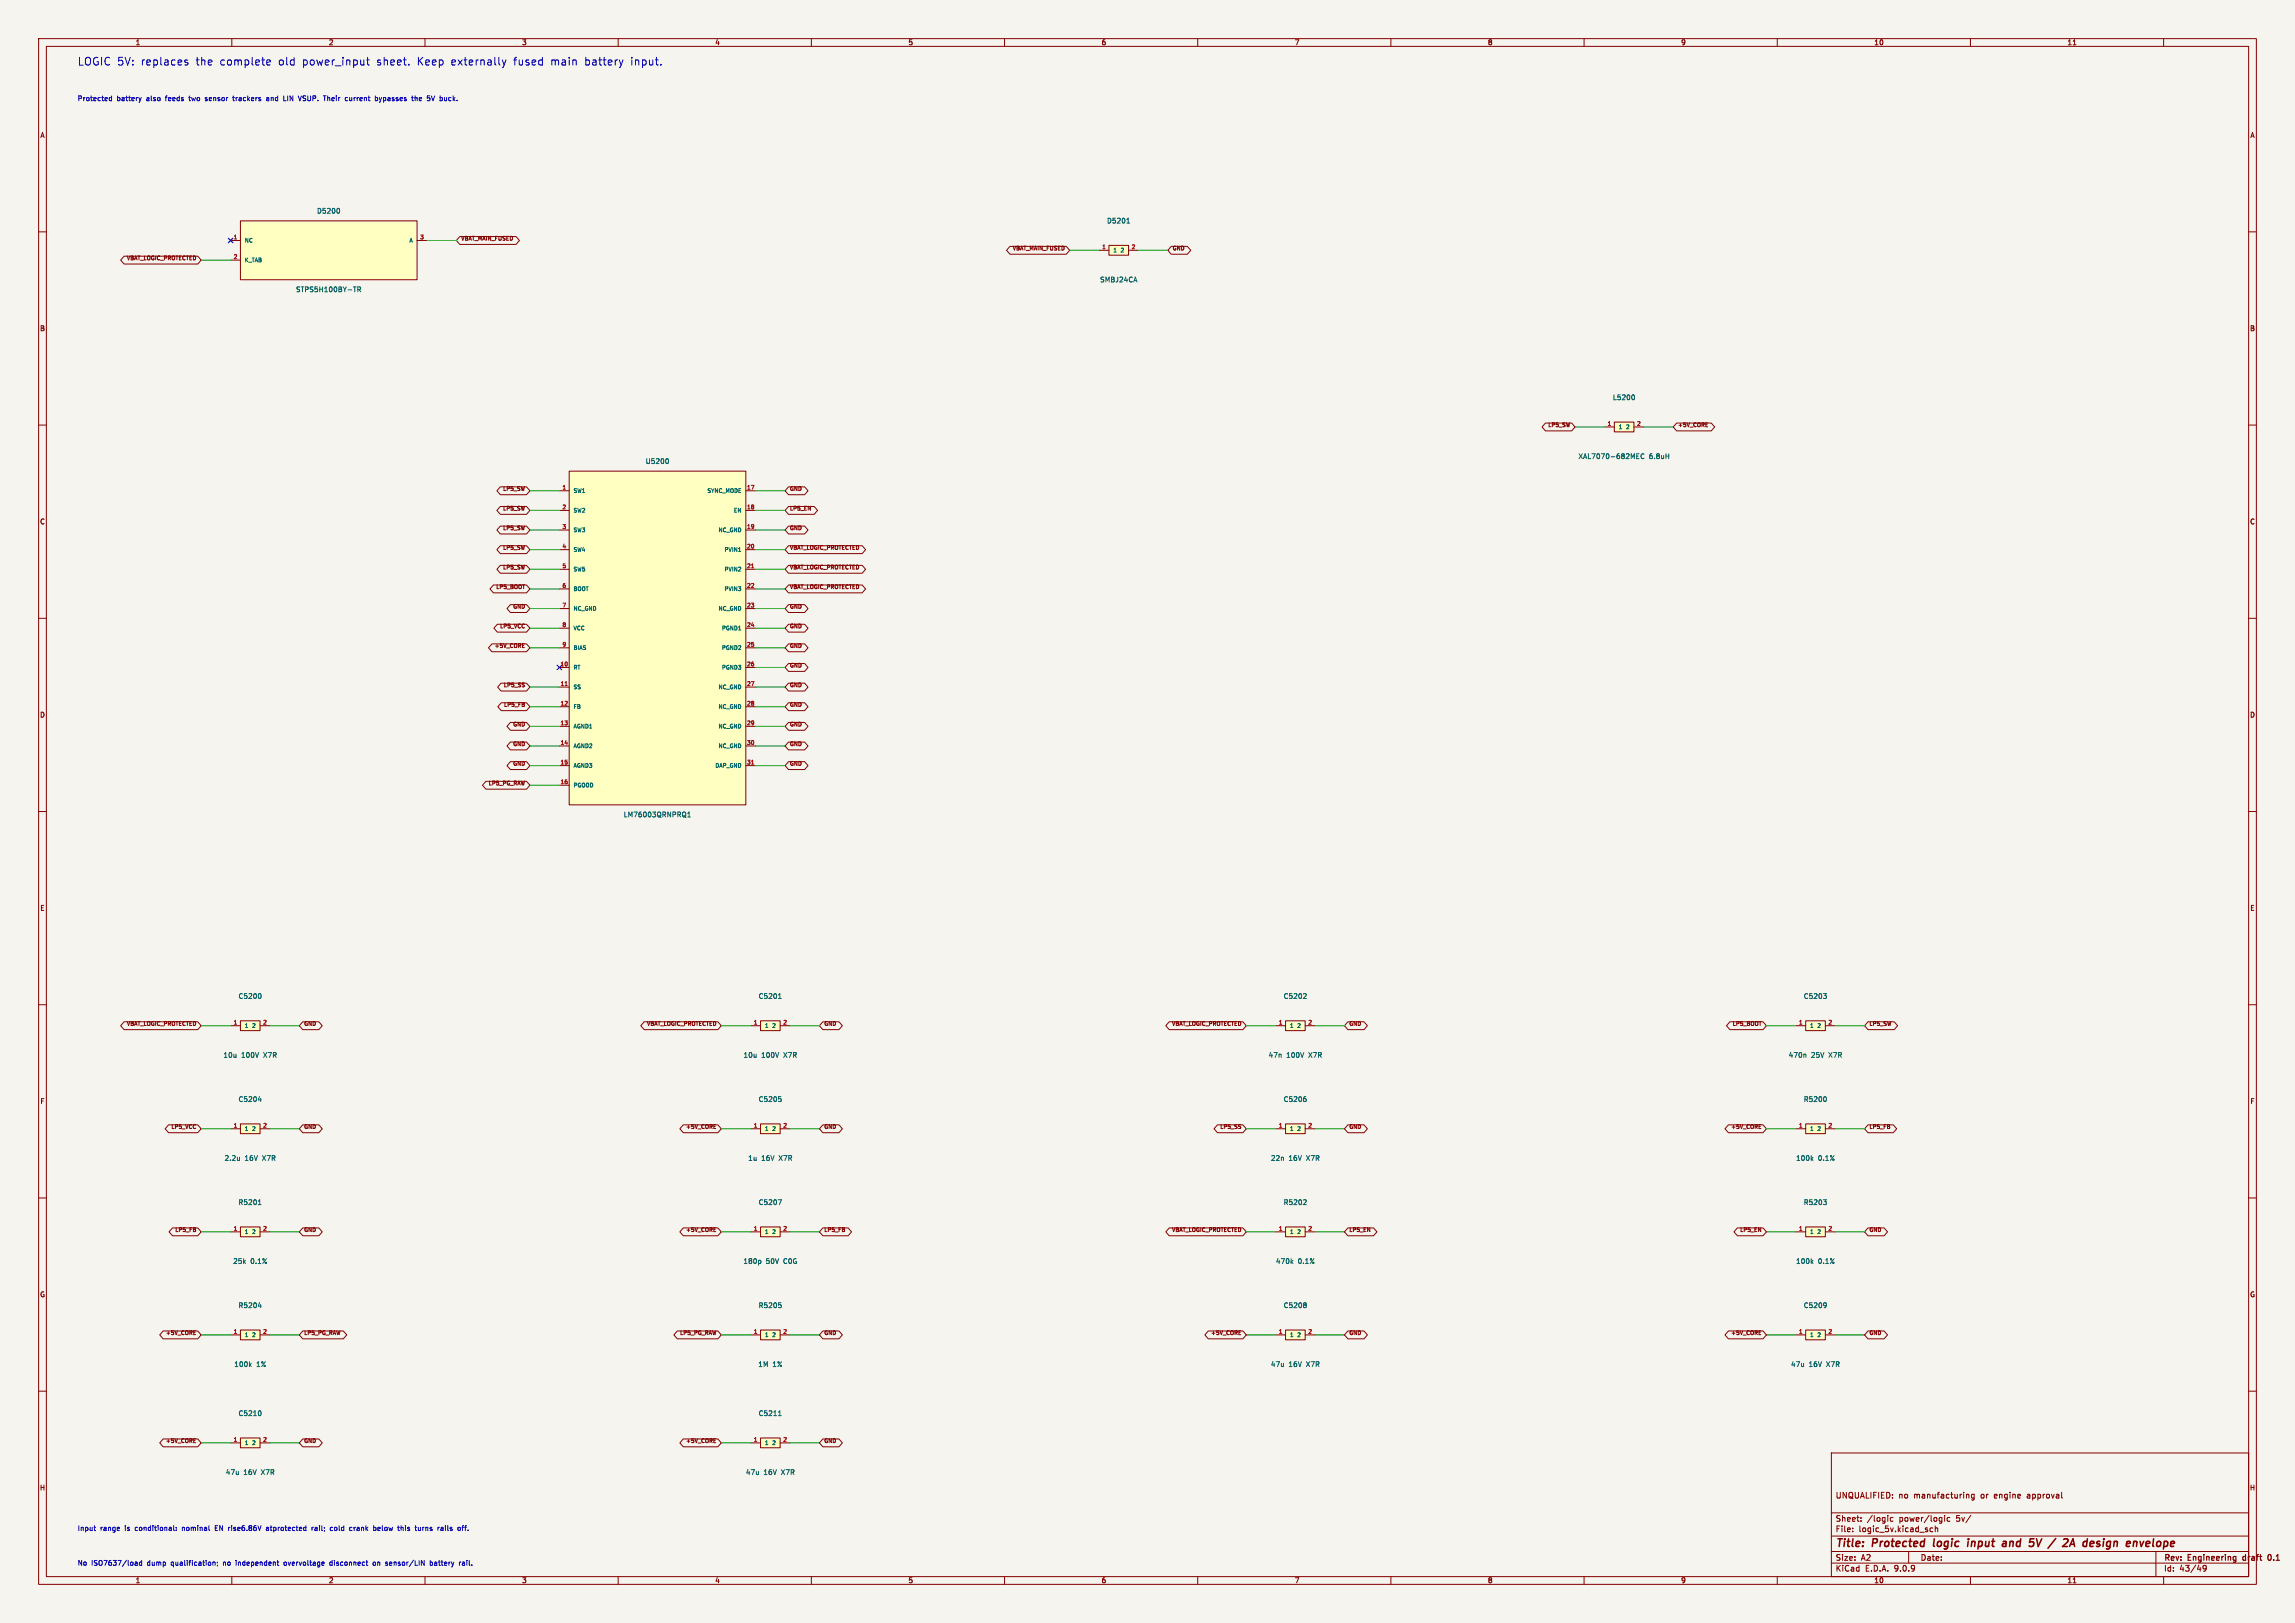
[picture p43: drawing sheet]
<svg xmlns="http://www.w3.org/2000/svg" width="594mm" height="420mm" viewBox="0 0 594 420" stroke-linecap="round" stroke-linejoin="round" font-family="sans-serif">
<defs><g id="words">
<g font-size="2.8" fill="#0000c2">
<text x="20" y="17.2">LOGIC 5V:</text>
<text x="36.4" y="17.2">replaces</text>
<text x="50.6" y="17.2">the</text>
<text x="56.9" y="17.2">complete</text>
<text x="72.1" y="17.2">old</text>
<text x="78.3" y="17.2">power_input</text>
<text x="97.6" y="17.2">sheet.</text>
<text x="108.2" y="17.2">Keep</text>
<text x="117" y="17.2">externally</text>
<text x="133.2" y="17.2">fused</text>
<text x="142.9" y="17.2">main</text>
<text x="151.7" y="17.2">battery</text>
<text x="163.7" y="17.2">input.</text>
</g>
<g font-size="2.8" fill="#840000">
<text x="475" y="400.9">Title:</text>
<text x="484.7" y="400.9">Protected</text>
<text x="501.3" y="400.9">logic</text>
<text x="510.9" y="400.9">input</text>
<text x="520.8" y="400.9">and</text>
<text x="534.5" y="400.9">/</text>
<text x="538.9" y="400.9">2A</text>
<text x="544.8" y="400.9">design</text>
<text x="556.9" y="400.9">envelope</text>
</g>
<g font-size="2.1" fill="#840000">
<text x="475" y="388">UNQUALIFIED:</text>
<text x="491.4" y="388">no</text>
<text x="495.4" y="388">manufacturing</text>
<text x="512.8" y="388">or</text>
<text x="516.4" y="388">engine</text>
<text x="525.1" y="388">approval</text>
<text x="475" y="394">Sheet:</text>
<text x="483.2" y="394">/logic</text>
<text x="491.6" y="394">power/logic</text>
<text x="506.5" y="394">5v/</text>
<text x="475" y="396.7">File:</text>
<text x="481.1" y="396.7">logic_5v.kicad_sch</text>
<text x="475" y="406.9">KiCad</text>
<text x="475" y="404.1">Size:</text>
<text x="481.7" y="404.1">A2</text>
<text x="482.7" y="406.9">E.D.A.</text>
<text x="490.3" y="406.9">9.0.9</text>
<text x="497" y="404.1">Date:</text>
<text x="560" y="404.3">Rev:</text>
<text x="560" y="406.9">Id:</text>
<text x="564.1" y="406.9">43/49</text>
<text x="566.4" y="404.3">Engineering</text>
<text x="581.2" y="404.3">draft</text>
<text x="588.3" y="404.3">0.1</text>
</g>
<g font-size="1.8" fill="#840000">
<text x="35" y="11.9">1</text>
<text x="85" y="11.9">2</text>
<text x="135" y="11.9">3</text>
<text x="185" y="11.9">4</text>
<text x="235" y="11.9">5</text>
<text x="285" y="11.9">6</text>
<text x="335" y="11.9">7</text>
<text x="385" y="11.9">8</text>
<text x="435" y="11.9">9</text>
<text x="485" y="11.9">10</text>
<text x="535" y="11.9">11</text>
<text x="10.3" y="35.9">A</text>
<text x="582.3" y="35.9">A</text>
<text x="10.3" y="85.9">B</text>
<text x="582.3" y="85.9">B</text>
<text x="10.3" y="135.9">C</text>
<text x="582.3" y="135.9">C</text>
<text x="10.3" y="185.9">D</text>
<text x="582.3" y="185.9">D</text>
<text x="10.3" y="235.9">E</text>
<text x="582.3" y="235.9">E</text>
<text x="10.3" y="285.9">F</text>
<text x="582.3" y="285.9">F</text>
<text x="10.3" y="335.9">G</text>
<text x="582.3" y="335.9">G</text>
<text x="10.2" y="385.9">H</text>
<text x="582.2" y="385.9">H</text>
<text x="35" y="409.9">1</text>
<text x="85" y="409.9">2</text>
<text x="135" y="409.9">3</text>
<text x="185" y="409.9">4</text>
<text x="235" y="409.9">5</text>
<text x="285" y="409.9">6</text>
<text x="335" y="409.9">7</text>
<text x="385" y="409.9">8</text>
<text x="435" y="409.9">9</text>
<text x="485" y="409.9">10</text>
<text x="535" y="409.9">11</text>
</g>
<g font-size="1.8" fill="#0000c2">
<text x="20" y="26.5">Protected</text>
<text x="30.2" y="26.5">battery</text>
<text x="38" y="26.5">also</text>
<text x="43.2" y="26.5">feeds</text>
<text x="49.4" y="26.5">two</text>
<text x="53.8" y="26.5">sensor</text>
<text x="61.2" y="26.5">trackers</text>
<text x="70" y="26.5">and</text>
<text x="74.7" y="26.5">LIN</text>
<text x="78.8" y="26.5">VSUP.</text>
<text x="85.5" y="26.5">Their</text>
<text x="91.2" y="26.5">current</text>
<text x="99.2" y="26.5">bypasses</text>
<text x="108.9" y="26.5">the</text>
<text x="113.1" y="26.5">5V</text>
<text x="116.5" y="26.5">buck.</text>
<text x="20" y="396.5">Input</text>
<text x="25.9" y="396.5">range</text>
<text x="32.4" y="396.5">is</text>
<text x="35.2" y="396.5">conditional:</text>
<text x="47.6" y="396.5">nominal</text>
<text x="56.3" y="396.5">EN rise6.86V</text>
<text x="70" y="396.5">atprotected</text>
<text x="82" y="396.5">rail;</text>
<text x="87" y="396.5">cold</text>
<text x="92.2" y="396.5">crank</text>
<text x="98.6" y="396.5">below</text>
<text x="105.1" y="396.5">this</text>
<text x="109.8" y="396.5">turns</text>
<text x="115.8" y="396.5">rails</text>
<text x="121.2" y="396.5">off.</text>
<text x="20" y="405.5">No</text>
<text x="23.7" y="405.5">ISO7637/load</text>
<text x="38.2" y="405.5">dump</text>
<text x="44.6" y="405.5">qualification;</text>
<text x="58.2" y="405.5">no</text>
<text x="61.7" y="405.5">independent</text>
<text x="74.4" y="405.5">overvoltage</text>
<text x="86.4" y="405.5">disconnect</text>
<text x="97.8" y="405.5">on</text>
<text x="101.3" y="405.5">sensor/LIN</text>
<text x="113" y="405.5">battery</text>
<text x="120.7" y="405.5">rail.</text>
</g>
<g font-size="1.8" fill="#006464">
<text x="81.9" y="55.5">D5200</text>
<text x="286.4" y="58">D5201</text>
<text x="76.5" y="75.8">STPS5H100BY-TR</text>
<text x="284.6" y="73.3">SMBJ24CA</text>
<text x="417.3" y="103.7">L5200</text>
<text x="408.4" y="119">XAL7070-682MEC</text>
<text x="426.8" y="119">6.8uH</text>
<text x="167" y="120.2">U5200</text>
<text x="161.3" y="211.7">LM76003QRNPRQ1</text>
<text x="61.6" y="258.7">C5200</text>
<text x="196.2" y="258.7">C5201</text>
<text x="332.1" y="258.7">C5202</text>
<text x="466.7" y="258.7">C5203</text>
<text x="57.7" y="273.9">10u</text>
<text x="62.5" y="273.9">100V</text>
<text x="68.3" y="273.9">X7R</text>
<text x="192.3" y="273.9">10u</text>
<text x="197.1" y="273.9">100V</text>
<text x="203" y="273.9">X7R</text>
<text x="328.2" y="273.9">47n</text>
<text x="333" y="273.9">100V</text>
<text x="338.9" y="273.9">X7R</text>
<text x="462.8" y="273.9">470n</text>
<text x="468.8" y="273.9">25V</text>
<text x="473.5" y="273.9">X7R</text>
<text x="61.6" y="285.3">C5204</text>
<text x="196.2" y="285.3">C5205</text>
<text x="332.1" y="285.3">C5206</text>
<text x="466.7" y="285.3">R5200</text>
<text x="58" y="300.6">2.2u</text>
<text x="63.4" y="300.6">16V</text>
<text x="68" y="300.6">X7R</text>
<text x="193.5" y="300.6">1u</text>
<text x="197.1" y="300.6">16V</text>
<text x="201.8" y="300.6">X7R</text>
<text x="328.8" y="300.6">22n</text>
<text x="333.6" y="300.6">16V</text>
<text x="338.2" y="300.6">X7R</text>
<text x="464.7" y="300.6">100k</text>
<text x="470.6" y="300.6">0.1%</text>
<text x="61.6" y="312">R5201</text>
<text x="196.2" y="312">C5207</text>
<text x="332.1" y="312">R5202</text>
<text x="466.7" y="312">R5203</text>
<text x="60.2" y="327.3">25k</text>
<text x="64.8" y="327.3">0.1%</text>
<text x="192.3" y="327.3">180p</text>
<text x="198.3" y="327.3">50V</text>
<text x="202.9" y="327.3">C0G</text>
<text x="330.1" y="327.3">470k</text>
<text x="336" y="327.3">0.1%</text>
<text x="464.7" y="327.3">100k</text>
<text x="470.6" y="327.3">0.1%</text>
<text x="61.6" y="338.7">R5204</text>
<text x="196.2" y="338.7">R5205</text>
<text x="332.1" y="338.7">C5208</text>
<text x="466.7" y="338.7">C5209</text>
<text x="60.5" y="353.9">100k</text>
<text x="66.4" y="353.9">1%</text>
<text x="196.1" y="353.9">1M</text>
<text x="200" y="353.9">1%</text>
<text x="328.8" y="353.9">47u</text>
<text x="333.6" y="353.9">16V</text>
<text x="338.2" y="353.9">X7R</text>
<text x="463.4" y="353.9">47u</text>
<text x="468.2" y="353.9">16V</text>
<text x="472.9" y="353.9">X7R</text>
<text x="61.6" y="366.6">C5210</text>
<text x="196.2" y="366.6">C5211</text>
<text x="58.3" y="381.9">47u</text>
<text x="63.1" y="381.9">16V</text>
<text x="67.7" y="381.9">X7R</text>
<text x="192.9" y="381.9">47u</text>
<text x="197.7" y="381.9">16V</text>
<text x="202.4" y="381.9">X7R</text>
</g>
<g font-size="1.4" fill="#a90000">
<text x="60.3" y="62">1</text>
<text x="108.6" y="62">3</text>
<text x="285.1" y="64.5">1</text>
<text x="292.8" y="64.5">2</text>
<text x="60.3" y="67.1">2</text>
<text x="415.9" y="110.2">1</text>
<text x="423.6" y="110.2">2</text>
<text x="145.4" y="126.7">1</text>
<text x="145.4" y="131.8">2</text>
<text x="193.2" y="126.7">17</text>
<text x="193.2" y="131.8">18</text>
<text x="145.4" y="136.9">3</text>
<text x="193.2" y="136.9">19</text>
<text x="145.4" y="142">4</text>
<text x="193.2" y="142">20</text>
<text x="145.4" y="147.1">5</text>
<text x="193.2" y="147.1">21</text>
<text x="145.4" y="152.1">6</text>
<text x="193.2" y="152.1">22</text>
<text x="145.4" y="157.2">7</text>
<text x="193.2" y="157.2">23</text>
<text x="145.4" y="162.3">8</text>
<text x="145.4" y="167.4">9</text>
<text x="193.2" y="162.3">24</text>
<text x="193.2" y="167.4">25</text>
<text x="145" y="172.5">10</text>
<text x="193.2" y="172.5">26</text>
<text x="145" y="177.5">11</text>
<text x="193.2" y="177.5">27</text>
<text x="145" y="182.6">12</text>
<text x="193.2" y="182.6">28</text>
<text x="145" y="187.7">13</text>
<text x="193.2" y="187.7">29</text>
<text x="145" y="192.8">14</text>
<text x="145" y="197.9">15</text>
<text x="193.2" y="192.8">30</text>
<text x="193.2" y="197.9">31</text>
<text x="145" y="202.9">16</text>
<text x="60.3" y="265.2">1</text>
<text x="68" y="265.2">2</text>
<text x="195" y="265.2">1</text>
<text x="202.6" y="265.2">2</text>
<text x="330.9" y="265.2">1</text>
<text x="338.5" y="265.2">2</text>
<text x="465.5" y="265.2">1</text>
<text x="473.1" y="265.2">2</text>
<text x="60.3" y="291.8">1</text>
<text x="68" y="291.8">2</text>
<text x="195" y="291.8">1</text>
<text x="202.6" y="291.8">2</text>
<text x="330.9" y="291.8">1</text>
<text x="338.5" y="291.8">2</text>
<text x="465.5" y="291.8">1</text>
<text x="473.1" y="291.8">2</text>
<text x="60.3" y="318.5">1</text>
<text x="68" y="318.5">2</text>
<text x="195" y="318.5">1</text>
<text x="202.6" y="318.5">2</text>
<text x="330.9" y="318.5">1</text>
<text x="338.5" y="318.5">2</text>
<text x="465.5" y="318.5">1</text>
<text x="473.1" y="318.5">2</text>
<text x="60.3" y="345.2">1</text>
<text x="68" y="345.2">2</text>
<text x="195" y="345.2">1</text>
<text x="202.6" y="345.2">2</text>
<text x="330.9" y="345.2">1</text>
<text x="338.5" y="345.2">2</text>
<text x="465.5" y="345.2">1</text>
<text x="473.1" y="345.2">2</text>
<text x="60.3" y="373.1">1</text>
<text x="68" y="373.1">2</text>
<text x="195" y="373.1">1</text>
<text x="202.6" y="373.1">2</text>
</g>
<g font-size="1.4" fill="#006464">
<text x="63.2" y="63">NC</text>
<text x="105.8" y="63">A</text>
<text x="288" y="65.5">1</text>
<text x="289.9" y="65.5">2</text>
<text x="63.2" y="68">K_TAB</text>
<text x="418.8" y="111.2">1</text>
<text x="420.7" y="111.2">2</text>
<text x="148.3" y="127.7">SW1</text>
<text x="182.9" y="127.7">SYNC_MODE</text>
<text x="148.3" y="132.8">SW2</text>
<text x="148.3" y="137.9">SW3</text>
<text x="185.8" y="137.9">NC_GND</text>
<text x="189.8" y="132.8">EN</text>
<text x="148.3" y="143">SW4</text>
<text x="187.4" y="143">PVIN1</text>
<text x="148.3" y="148.1">SW5</text>
<text x="187.4" y="148.1">PVIN2</text>
<text x="148.3" y="153.1">BOOT</text>
<text x="187.4" y="153.1">PVIN3</text>
<text x="148.3" y="158.2">NC_GND</text>
<text x="185.8" y="158.2">NC_GND</text>
<text x="148.3" y="163.3">VCC</text>
<text x="186.7" y="163.3">PGND1</text>
<text x="148.3" y="168.4">BIAS</text>
<text x="148.3" y="173.5">RT</text>
<text x="186.7" y="168.4">PGND2</text>
<text x="186.7" y="173.5">PGND3</text>
<text x="148.3" y="178.5">SS</text>
<text x="185.8" y="178.5">NC_GND</text>
<text x="148.3" y="183.6">FB</text>
<text x="185.8" y="183.6">NC_GND</text>
<text x="148.3" y="188.7">AGND1</text>
<text x="185.8" y="188.7">NC_GND</text>
<text x="148.3" y="193.8">AGND2</text>
<text x="185.8" y="193.8">NC_GND</text>
<text x="148.3" y="198.9">AGND3</text>
<text x="148.3" y="203.9">PGOOD</text>
<text x="185" y="198.9">DAP_GND</text>
<text x="63.2" y="266.2">1</text>
<text x="65.1" y="266.2">2</text>
<text x="197.9" y="266.2">1</text>
<text x="199.7" y="266.2">2</text>
<text x="333.8" y="266.2">1</text>
<text x="335.6" y="266.2">2</text>
<text x="468.4" y="266.2">1</text>
<text x="470.2" y="266.2">2</text>
<text x="63.2" y="292.8">1</text>
<text x="65.1" y="292.8">2</text>
<text x="197.9" y="292.8">1</text>
<text x="199.7" y="292.8">2</text>
<text x="333.8" y="292.8">1</text>
<text x="335.6" y="292.8">2</text>
<text x="468.4" y="292.8">1</text>
<text x="470.2" y="292.8">2</text>
<text x="63.2" y="319.5">1</text>
<text x="65.1" y="319.5">2</text>
<text x="197.9" y="319.5">1</text>
<text x="199.7" y="319.5">2</text>
<text x="333.8" y="319.5">1</text>
<text x="335.6" y="319.5">2</text>
<text x="468.4" y="319.5">1</text>
<text x="470.2" y="319.5">2</text>
<text x="63.2" y="346.2">1</text>
<text x="65.1" y="346.2">2</text>
<text x="197.9" y="346.2">1</text>
<text x="199.7" y="346.2">2</text>
<text x="333.8" y="346.2">1</text>
<text x="335.6" y="346.2">2</text>
<text x="468.4" y="346.2">1</text>
<text x="470.2" y="346.2">2</text>
<text x="63.2" y="374.1">1</text>
<text x="65.1" y="374.1">2</text>
<text x="197.9" y="374.1">1</text>
<text x="199.7" y="374.1">2</text>
</g>
<g font-size="1.4" fill="#840000">
<text x="119.3" y="62.3">VBAT_MAIN_FUSED</text>
<text x="262" y="64.8">VBAT_MAIN_FUSED</text>
<text x="303.4" y="64.8">GND</text>
<text x="32.7" y="67.4">VBAT_LOGIC_PROTECTED</text>
<text x="400.6" y="110.6">LP5_SW</text>
<text x="434.2" y="110.6">+5V_CORE</text>
<text x="130.1" y="127.1">LP5_SW</text>
<text x="204.3" y="127.1">GND</text>
<text x="130.1" y="137.2">LP5_SW</text>
<text x="130.1" y="132.2">LP5_SW</text>
<text x="204.3" y="137.2">GND</text>
<text x="204.3" y="132.2">LP5_EN</text>
<text x="130.1" y="142.3">LP5_SW</text>
<text x="204.3" y="142.3">VBAT_LOGIC_PROTECTED</text>
<text x="130.1" y="147.4">LP5_SW</text>
<text x="204.3" y="147.4">VBAT_LOGIC_PROTECTED</text>
<text x="128.3" y="152.5">LP5_BOOT</text>
<text x="204.3" y="152.5">VBAT_LOGIC_PROTECTED</text>
<text x="132.7" y="157.6">GND</text>
<text x="204.3" y="157.6">GND</text>
<text x="127.9" y="167.7">+5V_CORE</text>
<text x="129.3" y="162.6">LP5_VCC</text>
<text x="204.3" y="167.7">GND</text>
<text x="204.3" y="162.6">GND</text>
<text x="204.3" y="172.8">GND</text>
<text x="130.2" y="177.9">LP5_SS</text>
<text x="204.3" y="177.9">GND</text>
<text x="130.3" y="183">LP5_FB</text>
<text x="204.3" y="183">GND</text>
<text x="132.7" y="188">GND</text>
<text x="204.3" y="188">GND</text>
<text x="132.7" y="193.1">GND</text>
<text x="204.3" y="193.1">GND</text>
<text x="126.3" y="203.3">LP5_PG_RAW</text>
<text x="132.7" y="198.2">GND</text>
<text x="204.3" y="198.2">GND</text>
<text x="32.7" y="265.5">VBAT_LOGIC_PROTECTED</text>
<text x="78.6" y="265.5">GND</text>
<text x="167.3" y="265.5">VBAT_LOGIC_PROTECTED</text>
<text x="213.2" y="265.5">GND</text>
<text x="303.2" y="265.5">VBAT_LOGIC_PROTECTED</text>
<text x="349.1" y="265.5">GND</text>
<text x="448.3" y="265.5">LP5_BOOT</text>
<text x="483.7" y="265.5">LP5_SW</text>
<text x="44.2" y="292.2">LP5_VCC</text>
<text x="78.6" y="292.2">GND</text>
<text x="177.4" y="292.2">+5V_CORE</text>
<text x="213.2" y="292.2">GND</text>
<text x="315.7" y="292.2">LP5_SS</text>
<text x="349.1" y="292.2">GND</text>
<text x="447.9" y="292.2">+5V_CORE</text>
<text x="483.7" y="292.2">LP5_FB</text>
<text x="45.2" y="318.8">LP5_FB</text>
<text x="78.6" y="318.8">GND</text>
<text x="177.4" y="318.8">+5V_CORE</text>
<text x="213.2" y="318.8">LP5_FB</text>
<text x="303.2" y="318.8">VBAT_LOGIC_PROTECTED</text>
<text x="349.1" y="318.8">LP5_EN</text>
<text x="450.2" y="318.8">LP5_EN</text>
<text x="483.7" y="318.8">GND</text>
<text x="42.8" y="345.5">+5V_CORE</text>
<text x="78.6" y="345.5">LP5_PG_RAW</text>
<text x="175.9" y="345.5">LP5_PG_RAW</text>
<text x="213.2" y="345.5">GND</text>
<text x="313.3" y="345.5">+5V_CORE</text>
<text x="349.1" y="345.5">GND</text>
<text x="447.9" y="345.5">+5V_CORE</text>
<text x="483.7" y="345.5">GND</text>
<text x="42.8" y="373.5">+5V_CORE</text>
<text x="78.6" y="373.5">GND</text>
<text x="177.4" y="373.5">+5V_CORE</text>
<text x="213.2" y="373.5">GND</text>
</g>
</g></defs>
<path d="M0 0h594v420h-594z" fill="#f5f4ef" stroke="#f5f4ef" stroke-width=".26"/>
<g fill="none" stroke="#840000" stroke-width=".26">
<path d="M10 10h574v400h-574zM12 12h570v396h-570zM60 10v2M110 10v2M160 10v2M210 10v2M260 10v2M310 10v2M360 10v2M410 10v2M460 10v2M510 10v2"/>
<path d="M536.6 11.6h.7M560 10v2M10 60h2M582 60h2M10 110h2M582 110h2M10 160h2M582 160h2M10 210h2M582 210h2M10 260h2M582 260h2"/>
<path d="M10 310h2M582 310h2M10 360h2M474 376h108v32h-108zM582 360h2M474 397.5h108M474 391.5h108M479.5 396.2v.2M479.5 395.4v.2M481.7 393.5v.2M481.7 392.7v.2M490 392.7h-.5l-.3 .3 .2 .6h.6"/>
<path d="M500.2 395.4h-.4l-.3 .3 .2 .6h.5M500.9 395.5l.6-.1v1M500.9 394.9v1.5M503.3 392.2v.1M503.3 392.7v1M504.7 392.7h-.5l-.2 .3 .1 .6h.6M509.2 386.7l.4 .2v.8M510.1 392.1l-1.3 1.9M511 386.7h-.5l-.3 .3 .2 .6h.6M511 386.7v1.2l-.3 .3-.4-.1M533.7 387.6l.1 .1M60 408v2"/>
<path d="M110 408v2M160 408v2M210 408v2M260 408v2M310 408v2M360 408v2M410 408v2M460 408v2M474 404.5h108M474 401.5h108M494 401.5v3M510 408v2"/>
<path d="M536.6 409.6h.7M558 401.5v6.5M560 408v2M570.2 405.4v.3l.3 .3 .5-.3M571 405.4v.8l-.3 .3-.4 .1"/>
</g>
<path d="M580.6 402.9v.7M587.7 402.4l-.2-.1a.8 .8 0 0 0-.5 .7 .8 .8 0 0 0 .5 .8l.2-.2" fill="none" stroke="#840000" stroke-width=".3"/>
<g fill="none" stroke="#840000" stroke-width=".4">
<path d="M500.6 398.2l-.1 1.9M509.4 398.9l-.1 1.3M509.5 398.2v.2M518.7 398.9l.5 .1v1.2M519.3 399.3l-.7 .1M527.1 398.2l.4 2 1-2M532.1 398.1l-2 2.6M535.9 399.6h1M536.6 398.2l.4 2M543.2 399.5l.3 .3-.1 .3M543.3 398.9l.2 .1M554.9 398.9l-.7 1.3"/>
<path d="M556.2 398.9l-.6 .1-.2 .9 .2 .3 .6-.1M556.4 399.3l-1 .2M519.2 400.1l-.7 .1"/>
</g>
<path d="M196.8 372.1h5.1v2.6h-5.1z" fill="#ffffc2"/>
<path d="M194.3 373.4h2.5M196.8 372.1h5.1v2.6h-5.1zM201.9 373.4h2.6" fill="none" stroke="#840000" stroke-width=".26"/>
<path d="M201.5 366.3h.7M201.6 365.4l.2-.3v1.2" fill="none" stroke="#006464" stroke-width=".26"/>
<path d="M196.8 317.5h5.1v2.5h-5.1z" fill="#ffffc2"/>
<path d="M194.3 318.8h2.5M196.8 317.5h5.1v2.5h-5.1zM201.9 318.8h2.6" fill="none" stroke="#840000" stroke-width=".26"/>
<path d="M201.4 310.5h.9l-.6 1.2M196.7 326.1l.2 .3v.3l-.2 .3" fill="none" stroke="#006464" stroke-width=".26"/>
<path d="M62.2 264.2h5.1v2.5h-5.1z" fill="#ffffc2"/>
<path d="M59.7 265.4h2.5M62.2 264.2h5.1v2.5h-5.1zM67.3 265.4h2.5" fill="none" stroke="#840000" stroke-width=".26"/>
<path d="M67.3 257.1a.79 .79 0 0 1 0 1.3" fill="none" stroke="#006464" stroke-width=".26"/>
<path d="M62.2 290.8h5.1v2.6h-5.1z" fill="#ffffc2"/>
<path d="M59.7 292.1h2.5M62.2 290.8h5.1v2.6h-5.1zM67.3 292.1h2.5" fill="none" stroke="#840000" stroke-width=".26"/>
<path d="M62 299.5v.8M66.9 284.6h.7M67.5 284.2v.9M62 300.2h-.1" fill="none" stroke="#006464" stroke-width=".26"/>
<path d="M196.8 290.8h5.1v2.6h-5.1z" fill="#ffffc2"/>
<path d="M194.3 292.1h2.5M196.8 290.8h5.1v2.6h-5.1zM201.9 292.1h2.6" fill="none" stroke="#840000" stroke-width=".26"/>
<path d="M201.5 283.8h.6M202 284.3l.2 .2-.2 .6" fill="none" stroke="#006464" stroke-width=".26"/>
<path d="M467.4 317.5h5v2.5h-5z" fill="#ffffc2"/>
<path d="M464.8 318.8h2.6M467.4 317.5h5v2.5h-5zM472.4 318.8h2.6" fill="none" stroke="#840000" stroke-width=".26"/>
<path d="M471.9 310.5h.8l-.4 .4M472.5 310.9l.2 .3-.2 .5M468.9 326.5l.4 .5M469.3 326.1l-.5 .5" fill="none" stroke="#006464" stroke-width=".26"/>
<path d="M287 63.5h5.1v2.5h-5.1z" fill="#ffffc2"/>
<path d="M284.5 64.8h2.5M287 63.5h5.1v2.5h-5.1zM292.1 64.8h2.5" fill="none" stroke="#840000" stroke-width=".26"/>
<path d="M291.6 57.7h.8M291.8 56.8l.2-.3v1.2" fill="none" stroke="#006464" stroke-width=".26"/>
<path d="M332.7 344.2h5.1v2.5h-5.1z" fill="#ffffc2"/>
<path d="M330.2 345.4h2.5M332.7 344.2h5.1v2.5h-5.1zM337.8 345.4h2.6" fill="none" stroke="#840000" stroke-width=".26"/>
<path d="M337.9 337.1l.2 .3-.2 .3 .2 .5-.2 .2" fill="none" stroke="#006464" stroke-width=".26"/>
<path d="M196.8 264.2h5.1v2.5h-5.1z" fill="#ffffc2"/>
<path d="M194.3 265.4h2.5M196.8 264.2h5.1v2.5h-5.1zM201.9 265.4h2.6" fill="none" stroke="#840000" stroke-width=".26"/>
<path d="M201.5 258.4h.7M201.6 257.4l.2-.3v1.3" fill="none" stroke="#006464" stroke-width=".26"/>
<path d="M467.4 344.2h5v2.5h-5z" fill="#ffffc2"/>
<path d="M464.8 345.4h2.6M467.4 344.2h5v2.5h-5zM472.4 345.4h2.6" fill="none" stroke="#840000" stroke-width=".26"/>
<path d="M472.5 337.1l.2 .3-.2 .9M472.7 337.7l-.2 .2" fill="none" stroke="#006464" stroke-width=".26"/>
<path d="M332.7 317.5h5.1v2.5h-5.1z" fill="#ffffc2"/>
<path d="M330.2 318.8h2.5M332.7 317.5h5.1v2.5h-5.1zM337.8 318.8h2.6" fill="none" stroke="#840000" stroke-width=".26"/>
<path d="M337.9 310.5l.2 .2-.1 .3-.7 .7h.8M334.3 326.5l.3 .5M334.6 326.1l-.4 .5" fill="none" stroke="#006464" stroke-width=".26"/>
<path d="M62.2 317.5h5.1v2.5h-5.1z" fill="#ffffc2"/>
<path d="M59.7 318.8h2.5M62.2 317.5h5.1v2.5h-5.1zM67.3 318.8h2.5" fill="none" stroke="#840000" stroke-width=".26"/>
<path d="M66.9 311.7h.7M67 310.8l.2-.3v1.2" fill="none" stroke="#006464" stroke-width=".26"/>
<path d="M62.2 344.2h5.1v2.5h-5.1z" fill="#ffffc2"/>
<path d="M59.7 345.4h2.5M62.2 344.2h5.1v2.5h-5.1zM67.3 345.4h2.5" fill="none" stroke="#840000" stroke-width=".26"/>
<path d="M66.9 338h.7M67.5 337.6v.8M64.7 353.2l.3 .4M65 352.8l-.4 .5" fill="none" stroke="#006464" stroke-width=".26"/>
<path d="M332.7 290.8h5.1v2.6h-5.1z" fill="#ffffc2"/>
<path d="M330.2 292.1h2.5M332.7 290.8h5.1v2.6h-5.1zM337.8 292.1h2.6" fill="none" stroke="#840000" stroke-width=".26"/>
<path d="M337.7 283.8h.3M337.9 284.3l.2 .2-.2 .6" fill="none" stroke="#006464" stroke-width=".26"/>
<path d="M147.3 121.9h45.7v86.4h-45.7z" fill="#ffffc2"/>
<g fill="none" stroke="#840000" stroke-width=".26">
<path d="M144.8 127h2.5M144.8 132.1h2.5M144.8 137.2h2.5M147.3 121.9h45.7v86.4h-45.7zM193 127h2.6M193 132.1h2.6M193 137.2h2.6M144.8 142.2h2.5M144.8 147.3h2.5M144.8 152.4h2.5M144.8 157.5h2.5M193 142.2h2.6"/>
<path d="M193 147.3h2.6M193 152.4h2.6M193 157.5h2.6M144.8 162.6h2.5M144.8 167.6h2.5M144.8 172.7h2.5M144.8 177.8h2.5M193 162.6h2.6M193 167.6h2.6M193 172.7h2.6M193 177.8h2.6M144.8 182.9h2.5"/>
<path d="M144.8 188h2.5M144.8 193h2.5M144.8 198.1h2.5M193 182.9h2.6M193 188h2.6M193 193h2.6M193 198.1h2.6M144.8 203.2h2.5"/>
</g>
<path d="M194.5 146.9h.6M146.2 177.4h.6M194.5 197.7h.6" fill="none" stroke="#a90000" stroke-width=".26"/>
<path d="M172.7 118.7a.79 .79 0 0 1 0 1.3M191.1 142.7h.6M178 211.4h.7M178 210.5l.3-.4v1.3" fill="none" stroke="#006464" stroke-width=".26"/>
<path d="M332.7 264.2h5.1v2.5h-5.1z" fill="#ffffc2"/>
<path d="M330.2 265.4h2.5M332.7 264.2h5.1v2.5h-5.1zM337.8 265.4h2.6" fill="none" stroke="#840000" stroke-width=".26"/>
<path d="M337.9 257.1l.2 .3-.1 .3-.7 .7h.8" fill="none" stroke="#006464" stroke-width=".26"/>
<path d="M62.2 372.1h5.1v2.6h-5.1z" fill="#ffffc2"/>
<path d="M59.7 373.4h2.5M62.2 372.1h5.1v2.6h-5.1zM67.3 373.4h2.5" fill="none" stroke="#840000" stroke-width=".26"/>
<path d="M67.3 365.1a.79 .79 0 0 1 0 1.2" fill="none" stroke="#006464" stroke-width=".26"/>
<path d="M196.8 344.2h5.1v2.5h-5.1z" fill="#ffffc2"/>
<path d="M194.3 345.4h2.5M196.8 344.2h5.1v2.5h-5.1zM201.9 345.4h2.6" fill="none" stroke="#840000" stroke-width=".26"/>
<path d="M201.5 337.1h.6M202 337.6l.2 .3-.2 .5" fill="none" stroke="#006464" stroke-width=".26"/>
<path d="M62.2 57.2h45.7v15.2h-45.7z" fill="#ffffc2"/>
<path d="M62.2 57.2h45.7v15.2h-45.7zM59.3 61.8l.8 .8M59.7 62.2h2.5M59.7 67.3h2.5M60.1 61.8l-.8 .8M107.9 62.2h2.6" fill="none" stroke="#840000" stroke-width=".26"/>
<path d="M87.6 53.9a.79 .79 0 0 1 0 1.3M91.5 74.2h.7M92.6 74.9l.6-.1 .1-.4-.7-.2v1.3M92.9 74.9l.4 .6" fill="none" stroke="#006464" stroke-width=".26"/>
<path d="M467.4 290.8h5v2.6h-5z" fill="#ffffc2"/>
<path d="M464.8 292.1h2.6M467.4 290.8h5v2.6h-5zM472.4 292.1h2.6" fill="none" stroke="#840000" stroke-width=".26"/>
<path d="M468.9 299.8l.4 .5M469.3 299.5l-.5 .4M472.4 283.8a.79 .79 0 0 1 0 1.3" fill="none" stroke="#006464" stroke-width=".26"/>
<path d="M467.4 264.2h5v2.5h-5z" fill="#ffffc2"/>
<path d="M464.8 265.4h2.6M467.4 264.2h5v2.5h-5zM472.4 265.4h2.6" fill="none" stroke="#840000" stroke-width=".26"/>
<path d="M471.9 257.1h.8l-.4 .5M472.5 257.6l.2 .2-.2 .6M467.2 272.8l.2 .2v.6" fill="none" stroke="#006464" stroke-width=".26"/>
<path d="M417.8 109.2h5.1v2.6h-5.1z" fill="#ffffc2"/>
<g fill="none" stroke="#840000" stroke-width=".26">
<path d="M32.1 66.3h19.1l.9 1-.9 1h-19.1l-.9-1zM119 61.2h14.6l.9 1-.9 1h-14.6l-.9-1zM261.4 63.8h14.6l.9 1-.9 1h-14.6l-.9-1zM303.1 63.8h4.2l.9 1-.9 1h-4.2l-.8-1zM400 109.5h6.8l.9 1-.9 1h-6.8l-.9-1zM415.3 110.5h2.5M417.8 109.2h5.1v2.6h-5.1zM422.9 110.5h2.5M434 109.5h8.9l.9 1-.9 1h-8.9l-.9-1zM129.5 126h6.8l.9 1-.9 1h-6.8l-.9-1zM129.5 136.1h6.8l.9 1.1-.9 1h-6.8l-.9-1zM129.5 131.1h6.8l.9 1-.9 1h-6.8l-.9-1z"/>
<path d="M204.1 136.1h4.2l.8 1.1-.8 1h-4.2l-.9-1zM204.1 131.1h6.6l.9 1-.9 1h-6.6l-.9-1zM204.1 126h4.2l.8 1-.8 1h-4.2l-.9-1zM127.7 151.4h8.6l.9 1-.9 1h-8.6l-.9-1zM129.5 146.3h6.8l.9 1-.9 1h-6.8l-.9-1zM129.5 141.2h6.8l.9 1-.9 1.1h-6.8l-.9-1.1zM132.1 156.5h4.2l.9 1-.9 1h-4.2l-.9-1zM204.1 146.3h19.1l.8 1-.8 1h-19.1l-.9-1zM204.1 141.2h19.1l.8 1-.8 1.1h-19.1l-.9-1.1zM204.1 156.5h4.2l.8 1-.8 1h-4.2l-.9-1zM204.1 151.4h19.1l.8 1-.8 1h-19.1l-.9-1zM127.3 166.6h9l.9 1-.9 1.1h-9l-.9-1.1z"/>
<path d="M128.7 161.5h7.6l.9 1.1-.9 1h-7.6l-.9-1zM129.7 176.8h6.6l.9 1-.9 1h-6.6l-.9-1zM135.2 167.6h.5M135.2 166.6h.5M204.1 176.8h4.2l.8 1-.8 1h-4.2l-.9-1zM204.1 171.7h4.2l.8 1-.8 1h-4.2l-.9-1zM204.1 166.6h4.2l.8 1-.8 1.1h-4.2l-.9-1.1zM204.1 161.5h4.2l.8 1.1-.8 1h-4.2l-.9-1zM129.7 181.9h6.6l.9 1-.9 1h-6.6l-.9-1zM132.1 197.1h4.2l.9 1-.9 1h-4.2l-.9-1zM132.1 186.9h4.2l.9 1.1-.9 1h-4.2l-.9-1zM132.1 192h4.2l.9 1-.9 1.1h-4.2l-.9-1.1z"/>
<path d="M204.1 197.1h4.2l.8 1-.8 1h-4.2l-.9-1zM204.1 192h4.2l.8 1-.8 1.1h-4.2l-.9-1.1zM204.1 186.9h4.2l.8 1.1-.8 1h-4.2l-.9-1zM204.1 181.9h4.2l.8 1-.8 1h-4.2l-.9-1zM125.8 202.2h10.5l.9 1-.9 1h-10.5l-.9-1zM32.1 264.4h19.1l.9 1-.9 1h-19.1l-.9-1zM78.4 264.4h4.1l.9 1-.9 1h-4.1l-.9-1zM166.7 264.4h19.1l.9 1-.9 1h-19.1l-.9-1zM213 264.4h4.1l.9 1-.9 1h-4.1l-.9-1zM302.6 264.4h19.1l.9 1-.9 1h-19.1l-.9-1zM348.9 264.4h4.1l.9 1-.9 1h-4.1l-.9-1zM447.7 264.4h8.6l.9 1-.9 1h-8.6l-.8-1z"/>
<path d="M483.5 264.4h6.8l.9 1-.9 1h-6.8l-.9-1zM43.6 291.1h7.6l.9 1-.9 1h-7.6l-.9-1zM78.4 291.1h4.1l.9 1-.9 1h-4.1l-.9-1zM176.8 291.1h9l.9 1-.9 1h-9l-.8-1zM184.8 292h.5M184.8 291h.5M213 291.1h4.1l.9 1-.9 1h-4.1l-.9-1zM315.1 291.1h6.6l.9 1-.9 1h-6.6l-.9-1zM348.9 291.1h4.1l.9 1-.9 1h-4.1l-.9-1zM447.4 291.1h8.9l.9 1-.9 1h-8.9l-.9-1zM455.3 292h.5M455.3 291h.5"/>
<path d="M483.5 291.1h6.5l.9 1-.9 1h-6.5l-.9-1zM44.6 317.8h6.6l.9 1-.9 1h-6.6l-.8-1zM78.4 317.8h4.1l.9 1-.9 1h-4.1l-.9-1zM176.8 317.8h9l.9 1-.9 1h-9l-.8-1zM184.8 318.7h.5M184.8 317.7h.5M213 317.8h6.5l.9 1-.9 1h-6.5l-.9-1zM302.6 317.8h19.1l.9 1-.9 1h-19.1l-.9-1zM348.9 317.8h6.6l.9 1-.9 1h-6.6l-.9-1zM449.7 317.8h6.6l.9 1-.9 1h-6.6l-.9-1zM483.5 317.8h4.2l.8 1-.8 1h-4.2l-.9-1zM42.2 344.4h9l.9 1-.9 1.1h-9l-.9-1.1z"/>
<path d="M50.1 345.4h.5M50.1 344.4h.5M78.4 344.4h10.5l.8 1-.8 1.1h-10.5l-.9-1.1zM175.3 344.4h10.5l.9 1-.9 1.1h-10.5l-.9-1.1zM213 344.4h4.1l.9 1-.9 1.1h-4.1l-.9-1.1zM312.7 344.4h9l.9 1-.9 1.1h-9l-.9-1.1zM320.7 345.4h.4M320.7 344.4h.4M348.9 344.4h4.1l.9 1-.9 1.1h-4.1l-.9-1.1zM447.4 344.4h8.9l.9 1-.9 1.1h-8.9l-.9-1.1zM455.3 345.4h.5M455.3 344.4h.5"/>
<path d="M483.5 344.4h4.2l.8 1-.8 1.1h-4.2l-.9-1.1zM42.2 372.4h9l.9 1-.9 1h-9l-.9-1zM50.1 373.3h.5M50.1 372.3h.5M78.4 372.4h4.1l.9 1-.9 1h-4.1l-.9-1zM176.8 372.4h9l.9 1-.9 1h-9l-.8-1zM184.8 373.3h.5M184.8 372.3h.5M213 372.4h4.1l.9 1-.9 1h-4.1l-.9-1z"/>
</g>
<path d="M422.8 102.2a.79 .79 0 0 1 0 1.2M423.6 118h.5M423.6 118.7h.6M423.6 117.4h.6M425.5 117.5a.56 .56 0 0 0-.8 .6 .56 .56 0 0 0 .8 .5" fill="none" stroke="#006464" stroke-width=".26"/>
<g fill="none" stroke="#009600" stroke-width=".26">
<path d="M52.1 67.3h7.6M110.5 62.2h7.6M276.9 64.8h7.6M294.6 64.8h7.7M407.7 110.5h7.6M425.4 110.5h7.7M137.2 127h7.6M137.2 137.2h7.6M137.2 132.1h7.6M195.6 127h7.6M195.6 137.2h7.6M195.6 132.1h7.6"/>
<path d="M137.2 157.5h7.6M137.2 152.4h7.6M137.2 147.3h7.6M137.2 142.2h7.6M195.6 157.5h7.6M195.6 152.4h7.6M195.6 147.3h7.6M195.6 142.2h7.6M137.2 177.8h7.6M137.2 167.6h7.6M137.2 162.6h7.6M195.6 177.8h7.6"/>
<path d="M195.6 172.7h7.6M195.6 167.6h7.6M195.6 162.6h7.6M137.2 182.9h7.6M137.2 188h7.6M137.2 198.1h7.6M137.2 193h7.6M195.6 182.9h7.6M195.6 188h7.6M195.6 198.1h7.6M195.6 193h7.6M137.2 203.2h7.6"/>
<path d="M52.1 265.4h7.6M69.8 265.4h7.7M186.7 265.4h7.6M204.5 265.4h7.6M322.6 265.4h7.6M340.4 265.4h7.6M457.2 265.4h7.6M475 265.4h7.6M52.1 292.1h7.6M69.8 292.1h7.7M186.7 292.1h7.6M204.5 292.1h7.6"/>
<path d="M322.6 292.1h7.6M340.4 292.1h7.6M457.2 292.1h7.6M475 292.1h7.6M52.1 318.8h7.6M69.8 318.8h7.7M186.7 318.8h7.6M204.5 318.8h7.6M322.6 318.8h7.6M340.4 318.8h7.6M457.2 318.8h7.6M475 318.8h7.6"/>
<path d="M52.1 345.4h7.6M69.8 345.4h7.7M186.7 345.4h7.6M204.5 345.4h7.6M322.6 345.4h7.6M340.4 345.4h7.6M457.2 345.4h7.6M475 345.4h7.6M52.1 373.4h7.6M69.8 373.4h7.7M186.7 373.4h7.6M204.5 373.4h7.6"/>
</g>
<path d="M59.1 61.6l1.2 1.2M60.3 61.6l-1.2 1.2M144.2 172.1l1.2 1.2M145.4 172.1l-1.2 1.2" fill="none" stroke="#000084" stroke-width=".26"/>
<g fill="none" stroke="#0000c2" stroke-width=".26">
<path d="M48.6 15.6l-.5-.1-.3 .3 .1 .3 .7 .2v.4h-.8M69.1 16.6l.2 .2 .6-.1M69.1 15.8l.2-.3h.4l.3 .3v.2l-.9 .2M94.9 15.5h.7M95.1 14.8v1.8l.5 .2M130 15.5l.5 1.3M130.5 16.8l-.5 .7M131 15.5l-.5 1.3M161.2 15.5l-.4 1.3M28.9 24.8v1.3M28.9 25.3l-.4-.1-.2 .3 .1 .5h.5M36.5 25.2l-.3 .9"/>
<path d="M53.1 26l.1 .1M53.3 25.2l-.2 .2 .2 .2M60.2 25.2h.5M60.4 24.8v1.1l.3 .2M69 25.3h.5M69.6 25.5l-.6 .3 .1 .3 .5-.1M73.4 26.1h.6M78 24.8l-.4 1.3M84.8 24.8v1.3M85 25.2l-.2 .1M90.5 25.2v.7l.4 .2M97.3 25.2l.5 .3-.1 .5-.4 .1"/>
<path d="M98.2 25.2l.3 .9M98.5 26.1l-.3 .4M98.8 25.2l-.3 .9M107.4 25.3h.5l.1 .8M107.4 24.8v1.3M111.7 24.8l.4 1.3 .4-1.3M24.3 395.2h.5M24.5 396l.3 .1M45 394.8v1.1l.1 .2M45.6 396v.1M45.6 395.3v.1M55.7 395.4h.4"/>
<path d="M56.3 394.8h-.6v1.3h.6M69 395.3h.4M69.5 395.5l-.6 .3 .2 .3 .4-.1M80.8 395.2v.9M81.1 395.2l-.3 .3M81.5 395.6v.4M86.1 395.3l-.4-.1-.2 .3 .1 .5h.5M90.6 395.3h.5M90.6 396h.5M97.1 395.2l.2 .3v.3l-.2 .3M98.2 395.2l-.4 .2 .1 .6 .3 .1M98.4 395.5l-.6 .1"/>
<path d="M103.8 395.3h.5v.8M103.8 394.8v1.3M108.8 396h-.5M108.8 395.2v.9M114.3 395.2l.4 .2v.7M114.7 396l-.4 .1M114.7 395.5l-.4 .1M115.3 394.8v.1M115.3 395.2v.9M119.5 395.2h.5M120 394.8l-.3 .2v1.1M120.2 395.2h.5"/>
<path d="M120.7 394.8l-.3 .2v1.1M35 404.3h.5v.8M35 405h.5M35.5 404.5l-.5 .1M36.7 404.3l-.4-.1-.2 .3 .1 .5h.5M36.7 403.8v1.3M55.1 404.3h.5l.1 .8M55.1 404.2v.9M56.3 404.3v.1M56.3 405l-.1 .3M61.1 403.8v.1M61.1 404.2v.9"/>
<path d="M71.7 404.2h.5M71.9 405l.3 .1M73.9 404.2l-.4 .3 .1 .5 .3 .1M86 404.3l-.4-.1-.2 .3 .1 .5h.5M96.6 404.3h.5v.7h-.5zM100.3 404.7v.3M111.4 404.3l.3-.1 .3 .3-.2 .5h-.4M111.4 403.8v1.3M112.5 404.6v.4M119.3 404.2l-.3 .1M119.7 404.3h.5v.8M120.2 404.5l-.6 .3 .2 .3 .4-.1"/>
</g>
<use href="#words"/>
</svg>
